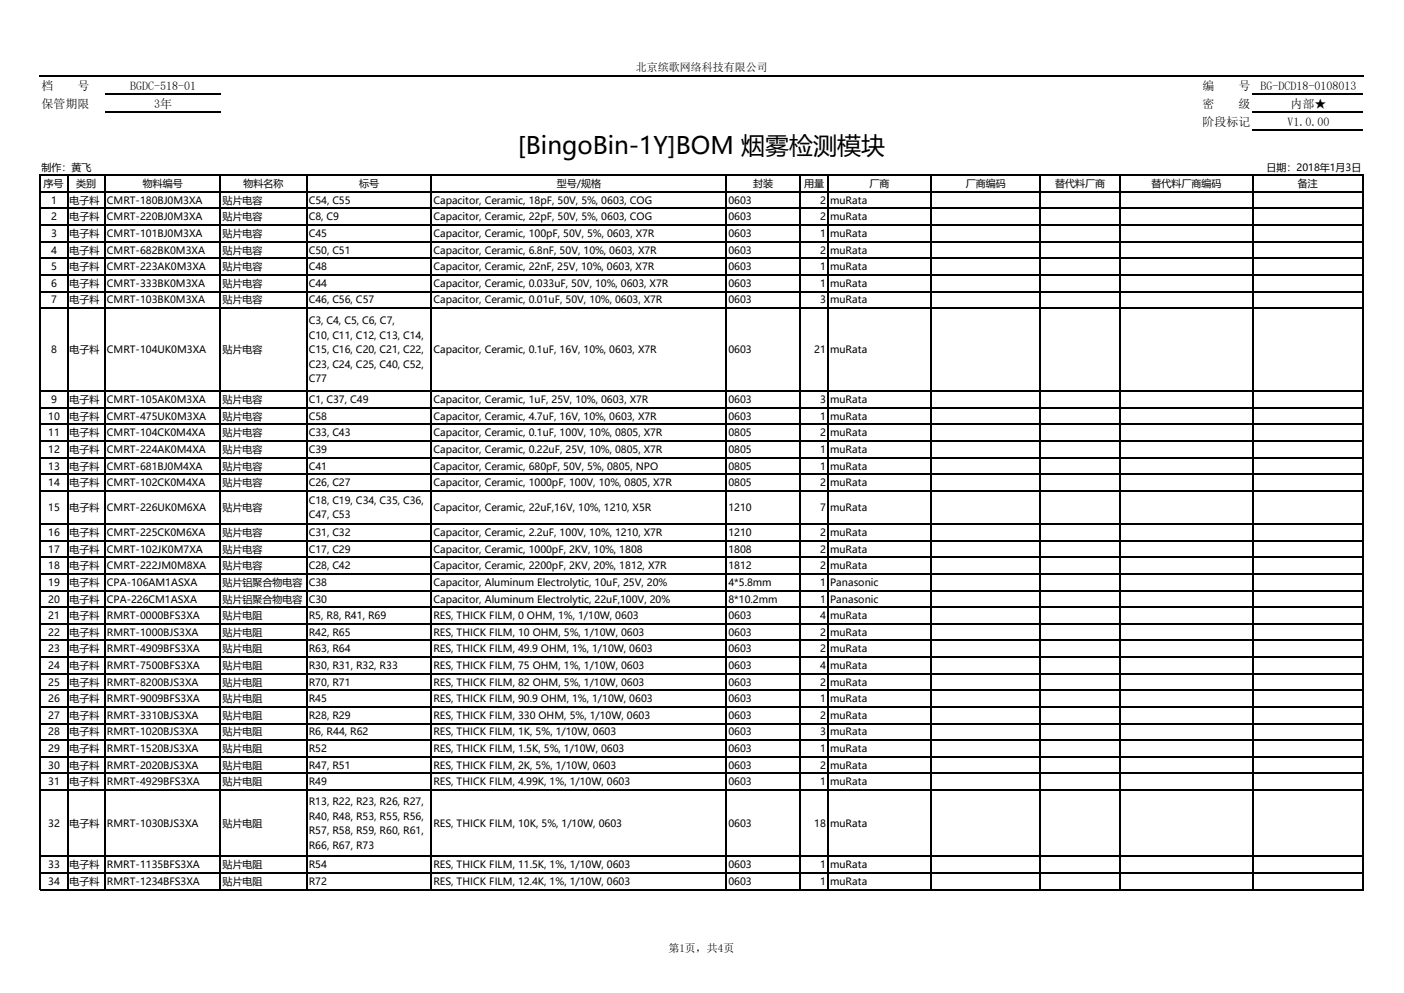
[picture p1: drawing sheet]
<svg xmlns="http://www.w3.org/2000/svg" width="297mm" height="210mm" viewBox="0 0 297 210" stroke-linecap="round" stroke-linejoin="round" font-family="sans-serif">
<defs><g id="words">
<text font-size="5.1" x="109.6" y="32.6">[BingoBin-1Y]BOM 烟雾检测模块</text>
<g font-size="2.5">
<text x="8.8" y="19">档</text>
<text x="8.8" y="22.8">保管期限</text>
<text x="16.4" y="19">号</text>
<text x="27.5" y="19.1">BGDC-518-01</text>
<text x="32.6" y="22.9">3年</text>
<text x="254.4" y="19.1">编</text>
<text x="254.4" y="22.9">密</text>
<text x="262" y="19.1">号</text>
<text x="262" y="22.9">级</text>
<text x="266.6" y="19.1">BG-DCD18-0108013</text>
<text x="273" y="22.9">内部★</text>
<text x="254.4" y="26.7">阶段标记</text>
<text x="272.3" y="26.7">V1.0.00</text>
</g>
<g font-size="2.3">
<text x="134.5" y="15">北京缤歌网络科技有限公司</text>
<text x="141.4" y="201.3">第1页，共4页</text>
</g>
<g font-size="2.1">
<text x="8.8" y="36.2">制作：黄飞</text>
<text x="9.2" y="39.6">序号</text>
<text x="16.1" y="39.6">类别</text>
<text x="30.2" y="39.6">物料编号</text>
<text x="51.5" y="39.6">物料名称</text>
<text x="75.9" y="39.6">标号</text>
<text x="117.8" y="39.6">型号/规格</text>
<text x="159.3" y="39.6">封装</text>
<text x="170.1" y="39.6">用量</text>
<text x="183.9" y="39.6">厂商</text>
<text x="204.3" y="39.6">厂商编码</text>
<text x="223.2" y="39.6">替代料厂商</text>
<text x="243.6" y="39.6">替代料厂商编码</text>
<text x="267.9" y="36.2">日期：2018年1月3日</text>
<text x="274.6" y="39.6">备注</text>
<text x="10.8" y="43.1">1</text>
<text x="10.8" y="46.6">2</text>
<text x="14.7" y="43.1">电子料</text>
<text x="14.7" y="46.6">电子料</text>
<text x="22.6" y="43.1">CMRT-180BJ0M3XA</text>
<text x="22.6" y="46.6">CMRT-220BJ0M3XA</text>
<text x="47.1" y="43.1">贴片电容</text>
<text x="47.1" y="46.6">贴片电容</text>
<text x="65.3" y="43.1">C54, C55</text>
<text x="65.3" y="46.6">C8, C9</text>
<text x="91.7" y="43.1">Capacitor, Ceramic, 18pF, 50V, 5%, 0603, COG</text>
<text x="91.7" y="46.6">Capacitor, Ceramic, 22pF, 50V, 5%, 0603, COG</text>
<text x="154.1" y="43.1">0603</text>
<text x="154.1" y="46.6">0603</text>
<text x="173.5" y="43.1">2</text>
<text x="173.5" y="46.6">2</text>
<text x="175.6" y="43.1">muRata</text>
<text x="175.6" y="46.6">muRata</text>
<text x="10.8" y="50.1">3</text>
<text x="10.8" y="53.6">4</text>
<text x="14.7" y="50.1">电子料</text>
<text x="14.7" y="53.6">电子料</text>
<text x="22.6" y="50.1">CMRT-101BJ0M3XA</text>
<text x="22.6" y="53.6">CMRT-682BK0M3XA</text>
<text x="47.1" y="50.1">贴片电容</text>
<text x="47.1" y="53.6">贴片电容</text>
<text x="65.3" y="50.1">C45</text>
<text x="65.3" y="53.6">C50, C51</text>
<text x="91.7" y="50.1">Capacitor, Ceramic, 100pF, 50V, 5%, 0603, X7R</text>
<text x="91.7" y="53.6">Capacitor, Ceramic, 6.8nF, 50V, 10%, 0603, X7R</text>
<text x="154.1" y="50.1">0603</text>
<text x="154.1" y="53.6">0603</text>
<text x="173.5" y="50.1">1</text>
<text x="173.5" y="53.6">2</text>
<text x="175.6" y="50.1">muRata</text>
<text x="175.6" y="53.6">muRata</text>
<text x="10.8" y="57.1">5</text>
<text x="14.7" y="57.1">电子料</text>
<text x="22.6" y="57.1">CMRT-223AK0M3XA</text>
<text x="47.1" y="57.1">贴片电容</text>
<text x="65.3" y="57.1">C48</text>
<text x="91.7" y="57.1">Capacitor, Ceramic, 22nF, 25V, 10%, 0603, X7R</text>
<text x="154.1" y="57.1">0603</text>
<text x="173.5" y="57.1">1</text>
<text x="175.6" y="57.1">muRata</text>
<text x="10.8" y="60.7">6</text>
<text x="10.8" y="64.2">7</text>
<text x="14.7" y="60.7">电子料</text>
<text x="14.7" y="64.2">电子料</text>
<text x="22.6" y="60.7">CMRT-333BK0M3XA</text>
<text x="22.6" y="64.2">CMRT-103BK0M3XA</text>
<text x="47.1" y="60.7">贴片电容</text>
<text x="47.1" y="64.2">贴片电容</text>
<text x="65.3" y="60.7">C44</text>
<text x="65.3" y="64.2">C46, C56, C57</text>
<text x="91.7" y="60.7">Capacitor, Ceramic, 0.033uF, 50V, 10%, 0603, X7R</text>
<text x="91.7" y="64.2">Capacitor, Ceramic, 0.01uF, 50V, 10%, 0603, X7R</text>
<text x="154.1" y="60.7">0603</text>
<text x="154.1" y="64.2">0603</text>
<text x="173.5" y="60.7">1</text>
<text x="173.5" y="64.2">3</text>
<text x="175.6" y="60.7">muRata</text>
<text x="175.6" y="64.2">muRata</text>
<text x="65.3" y="68.6">C3, C4, C5, C6, C7,</text>
<text x="65.3" y="71.7">C10, C11, C12, C13, C14,</text>
<text x="10.8" y="74.7">8</text>
<text x="14.7" y="74.7">电子料</text>
<text x="22.6" y="74.7">CMRT-104UK0M3XA</text>
<text x="47.1" y="74.7">贴片电容</text>
<text x="65.3" y="74.7">C15, C16, C20, C21, C22,</text>
<text x="65.3" y="77.8">C23, C24, C25, C40, C52,</text>
<text x="91.7" y="74.7">Capacitor, Ceramic, 0.1uF, 16V, 10%, 0603, X7R</text>
<text x="154.1" y="74.7">0603</text>
<text x="172.3" y="74.7">21</text>
<text x="175.6" y="74.7">muRata</text>
<text x="65.3" y="80.8">C77</text>
<text x="10.2" y="88.8">10</text>
<text x="10.8" y="85.3">9</text>
<text x="14.7" y="85.3">电子料</text>
<text x="14.7" y="88.8">电子料</text>
<text x="22.6" y="85.3">CMRT-105AK0M3XA</text>
<text x="22.6" y="88.8">CMRT-475UK0M3XA</text>
<text x="47.1" y="85.3">贴片电容</text>
<text x="47.1" y="88.8">贴片电容</text>
<text x="65.3" y="85.3">C1, C37, C49</text>
<text x="65.3" y="88.8">C58</text>
<text x="91.7" y="85.3">Capacitor, Ceramic, 1uF, 25V, 10%, 0603, X7R</text>
<text x="91.7" y="88.8">Capacitor, Ceramic, 4.7uF, 16V, 10%, 0603, X7R</text>
<text x="154.1" y="85.3">0603</text>
<text x="154.1" y="88.8">0603</text>
<text x="173.5" y="85.3">3</text>
<text x="173.5" y="88.8">1</text>
<text x="175.6" y="85.3">muRata</text>
<text x="175.6" y="88.8">muRata</text>
<text x="10.2" y="92.3">11</text>
<text x="10.2" y="95.8">12</text>
<text x="14.7" y="92.3">电子料</text>
<text x="14.7" y="95.8">电子料</text>
<text x="22.6" y="92.3">CMRT-104CK0M4XA</text>
<text x="22.6" y="95.8">CMRT-224AK0M4XA</text>
<text x="47.1" y="92.3">贴片电容</text>
<text x="47.1" y="95.8">贴片电容</text>
<text x="65.3" y="92.3">C33, C43</text>
<text x="65.3" y="95.8">C39</text>
<text x="91.7" y="92.3">Capacitor, Ceramic, 0.1uF, 100V, 10%, 0805, X7R</text>
<text x="91.7" y="95.8">Capacitor, Ceramic, 0.22uF, 25V, 10%, 0805, X7R</text>
<text x="154.1" y="92.3">0805</text>
<text x="154.1" y="95.8">0805</text>
<text x="173.5" y="92.3">2</text>
<text x="173.5" y="95.8">1</text>
<text x="175.6" y="92.3">muRata</text>
<text x="175.6" y="95.8">muRata</text>
<text x="10.2" y="99.3">13</text>
<text x="14.7" y="99.3">电子料</text>
<text x="22.6" y="99.3">CMRT-681BJ0M4XA</text>
<text x="47.1" y="99.3">贴片电容</text>
<text x="65.3" y="99.3">C41</text>
<text x="91.7" y="99.3">Capacitor, Ceramic, 680pF, 50V, 5%, 0805, NPO</text>
<text x="154.1" y="99.3">0805</text>
<text x="173.5" y="99.3">1</text>
<text x="175.6" y="99.3">muRata</text>
<text x="10.2" y="102.8">14</text>
<text x="14.7" y="102.8">电子料</text>
<text x="22.6" y="102.8">CMRT-102CK0M4XA</text>
<text x="47.1" y="102.8">贴片电容</text>
<text x="65.3" y="102.8">C26, C27</text>
<text x="65.3" y="106.6">C18, C19, C34, C35, C36,</text>
<text x="91.7" y="102.8">Capacitor, Ceramic, 1000pF, 100V, 10%, 0805, X7R</text>
<text x="154.1" y="102.8">0805</text>
<text x="173.5" y="102.8">2</text>
<text x="175.6" y="102.8">muRata</text>
<text x="10.2" y="108.1">15</text>
<text x="10.2" y="113.4">16</text>
<text x="14.7" y="108.1">电子料</text>
<text x="14.7" y="113.4">电子料</text>
<text x="22.6" y="108.1">CMRT-226UK0M6XA</text>
<text x="22.6" y="113.4">CMRT-225CK0M6XA</text>
<text x="47.1" y="108.1">贴片电容</text>
<text x="47.1" y="113.4">贴片电容</text>
<text x="65.3" y="109.6">C47, C53</text>
<text x="65.3" y="113.4">C31, C32</text>
<text x="91.7" y="108.1">Capacitor, Ceramic, 22uF,16V, 10%, 1210, X5R</text>
<text x="91.7" y="113.4">Capacitor, Ceramic, 2.2uF, 100V, 10%, 1210, X7R</text>
<text x="154.1" y="108.1">1210</text>
<text x="154.1" y="113.4">1210</text>
<text x="173.5" y="108.1">7</text>
<text x="173.5" y="113.4">2</text>
<text x="175.6" y="108.1">muRata</text>
<text x="175.6" y="113.4">muRata</text>
<text x="10.2" y="116.9">17</text>
<text x="14.7" y="116.9">电子料</text>
<text x="22.6" y="116.9">CMRT-102JK0M7XA</text>
<text x="47.1" y="116.9">贴片电容</text>
<text x="65.3" y="116.9">C17, C29</text>
<text x="91.7" y="116.9">Capacitor, Ceramic, 1000pF, 2KV, 10%, 1808</text>
<text x="154.1" y="116.9">1808</text>
<text x="173.5" y="116.9">2</text>
<text x="175.6" y="116.9">muRata</text>
<text x="10.2" y="120.4">18</text>
<text x="10.2" y="123.9">19</text>
<text x="14.7" y="120.4">电子料</text>
<text x="14.7" y="123.9">电子料</text>
<text x="22.6" y="120.4">CMRT-222JM0M8XA</text>
<text x="22.6" y="123.9">CPA-106AM1ASXA</text>
<text x="47.1" y="120.4">贴片电容</text>
<text x="47.1" y="123.9">贴片铝聚合物电容</text>
<text x="65.3" y="120.4">C28, C42</text>
<text x="65.3" y="123.9">C38</text>
<text x="91.7" y="120.4">Capacitor, Ceramic, 2200pF, 2KV, 20%, 1812, X7R</text>
<text x="91.7" y="123.9">Capacitor, Aluminum Electrolytic, 10uF, 25V, 20%</text>
<text x="154.1" y="120.4">1812</text>
<text x="154.1" y="123.9">4*5.8mm</text>
<text x="173.5" y="120.4">2</text>
<text x="173.5" y="123.9">1</text>
<text x="175.6" y="120.4">muRata</text>
<text x="175.6" y="123.9">Panasonic</text>
<text x="10.2" y="127.4">20</text>
<text x="10.2" y="130.9">21</text>
<text x="14.7" y="127.4">电子料</text>
<text x="14.7" y="130.9">电子料</text>
<text x="22.6" y="127.4">CPA-226CM1ASXA</text>
<text x="22.6" y="130.9">RMRT-0000BFS3XA</text>
<text x="47.1" y="127.4">贴片铝聚合物电容</text>
<text x="47.1" y="130.9">贴片电阻</text>
<text x="65.3" y="127.4">C30</text>
<text x="65.3" y="130.9">R5, R8, R41, R69</text>
<text x="91.7" y="127.4">Capacitor, Aluminum Electrolytic, 22uF,100V, 20%</text>
<text x="91.7" y="130.9">RES, THICK FILM, 0 OHM, 1%, 1/10W, 0603</text>
<text x="154.1" y="127.4">8*10.2mm</text>
<text x="154.1" y="130.9">0603</text>
<text x="173.5" y="127.4">1</text>
<text x="173.5" y="130.9">4</text>
<text x="175.6" y="127.4">Panasonic</text>
<text x="175.6" y="130.9">muRata</text>
<text x="10.2" y="134.4">22</text>
<text x="10.2" y="138">23</text>
<text x="14.7" y="134.4">电子料</text>
<text x="14.7" y="138">电子料</text>
<text x="22.6" y="134.4">RMRT-1000BJS3XA</text>
<text x="22.6" y="138">RMRT-4909BFS3XA</text>
<text x="47.1" y="134.4">贴片电阻</text>
<text x="47.1" y="138">贴片电阻</text>
<text x="65.3" y="134.4">R42, R65</text>
<text x="65.3" y="138">R63, R64</text>
<text x="91.7" y="134.4">RES, THICK FILM, 10 OHM, 5%, 1/10W, 0603</text>
<text x="91.7" y="138">RES, THICK FILM, 49.9 OHM, 1%, 1/10W, 0603</text>
<text x="154.1" y="134.4">0603</text>
<text x="154.1" y="138">0603</text>
<text x="173.5" y="134.4">2</text>
<text x="173.5" y="138">2</text>
<text x="175.6" y="134.4">muRata</text>
<text x="175.6" y="138">muRata</text>
<text x="10.2" y="141.5">24</text>
<text x="14.7" y="141.5">电子料</text>
<text x="22.6" y="141.5">RMRT-7500BFS3XA</text>
<text x="47.1" y="141.5">贴片电阻</text>
<text x="65.3" y="141.5">R30, R31, R32, R33</text>
<text x="91.7" y="141.5">RES, THICK FILM, 75 OHM, 1%, 1/10W, 0603</text>
<text x="154.1" y="141.5">0603</text>
<text x="173.5" y="141.5">4</text>
<text x="175.6" y="141.5">muRata</text>
<text x="10.2" y="145">25</text>
<text x="10.2" y="148.5">26</text>
<text x="14.7" y="145">电子料</text>
<text x="14.7" y="148.5">电子料</text>
<text x="22.6" y="145">RMRT-8200BJS3XA</text>
<text x="22.6" y="148.5">RMRT-9009BFS3XA</text>
<text x="47.1" y="145">贴片电阻</text>
<text x="47.1" y="148.5">贴片电阻</text>
<text x="65.3" y="145">R70, R71</text>
<text x="65.3" y="148.5">R45</text>
<text x="91.7" y="145">RES, THICK FILM, 82 OHM, 5%, 1/10W, 0603</text>
<text x="91.7" y="148.5">RES, THICK FILM, 90.9 OHM, 1%, 1/10W, 0603</text>
<text x="154.1" y="145">0603</text>
<text x="154.1" y="148.5">0603</text>
<text x="173.5" y="145">2</text>
<text x="173.5" y="148.5">1</text>
<text x="175.6" y="145">muRata</text>
<text x="175.6" y="148.5">muRata</text>
<text x="10.2" y="152">27</text>
<text x="10.2" y="155.5">28</text>
<text x="14.7" y="152">电子料</text>
<text x="14.7" y="155.5">电子料</text>
<text x="22.6" y="152">RMRT-3310BJS3XA</text>
<text x="22.6" y="155.5">RMRT-1020BJS3XA</text>
<text x="47.1" y="152">贴片电阻</text>
<text x="47.1" y="155.5">贴片电阻</text>
<text x="65.3" y="152">R28, R29</text>
<text x="65.3" y="155.5">R6, R44, R62</text>
<text x="91.7" y="152">RES, THICK FILM, 330 OHM, 5%, 1/10W, 0603</text>
<text x="91.7" y="155.5">RES, THICK FILM, 1K, 5%, 1/10W, 0603</text>
<text x="154.1" y="152">0603</text>
<text x="154.1" y="155.5">0603</text>
<text x="173.5" y="152">2</text>
<text x="173.5" y="155.5">3</text>
<text x="175.6" y="152">muRata</text>
<text x="175.6" y="155.5">muRata</text>
<text x="10.2" y="159">29</text>
<text x="14.7" y="159">电子料</text>
<text x="22.6" y="159">RMRT-1520BJS3XA</text>
<text x="47.1" y="159">贴片电阻</text>
<text x="65.3" y="159">R52</text>
<text x="91.7" y="159">RES, THICK FILM, 1.5K, 5%, 1/10W, 0603</text>
<text x="154.1" y="159">0603</text>
<text x="173.5" y="159">1</text>
<text x="175.6" y="159">muRata</text>
<text x="10.2" y="162.6">30</text>
<text x="10.2" y="166.1">31</text>
<text x="14.7" y="162.6">电子料</text>
<text x="14.7" y="166.1">电子料</text>
<text x="22.6" y="162.6">RMRT-2020BJS3XA</text>
<text x="22.6" y="166.1">RMRT-4929BFS3XA</text>
<text x="47.1" y="162.6">贴片电阻</text>
<text x="47.1" y="166.1">贴片电阻</text>
<text x="65.3" y="162.6">R47, R51</text>
<text x="65.3" y="166.1">R49</text>
<text x="91.7" y="162.6">RES, THICK FILM, 2K, 5%, 1/10W, 0603</text>
<text x="91.7" y="166.1">RES, THICK FILM, 4.99K, 1%, 1/10W, 0603</text>
<text x="154.1" y="162.6">0603</text>
<text x="154.1" y="166.1">0603</text>
<text x="173.5" y="162.6">2</text>
<text x="173.5" y="166.1">1</text>
<text x="175.6" y="162.6">muRata</text>
<text x="175.6" y="166.1">muRata</text>
<text x="65.3" y="170.3">R13, R22, R23, R26, R27,</text>
<text x="65.3" y="173.4">R40, R48, R53, R55, R56,</text>
<text x="10.2" y="174.9">32</text>
<text x="14.7" y="174.9">电子料</text>
<text x="22.6" y="174.9">RMRT-1030BJS3XA</text>
<text x="47.1" y="174.9">贴片电阻</text>
<text x="65.3" y="176.4">R57, R58, R59, R60, R61,</text>
<text x="65.3" y="179.5">R66, R67, R73</text>
<text x="91.7" y="174.9">RES, THICK FILM, 10K, 5%, 1/10W, 0603</text>
<text x="154.1" y="174.9">0603</text>
<text x="172.3" y="174.9">18</text>
<text x="175.6" y="174.9">muRata</text>
<text x="10.2" y="183.6">33</text>
<text x="14.7" y="183.6">电子料</text>
<text x="22.6" y="183.6">RMRT-1135BFS3XA</text>
<text x="47.1" y="183.6">贴片电阻</text>
<text x="65.3" y="183.6">R54</text>
<text x="91.7" y="183.6">RES, THICK FILM, 11.5K, 1%, 1/10W, 0603</text>
<text x="154.1" y="183.6">0603</text>
<text x="173.5" y="183.6">1</text>
<text x="175.6" y="183.6">muRata</text>
<text x="10.2" y="187.2">34</text>
<text x="14.7" y="187.2">电子料</text>
<text x="22.6" y="187.2">RMRT-1234BFS3XA</text>
<text x="47.1" y="187.2">贴片电阻</text>
<text x="65.3" y="187.2">R72</text>
<text x="91.7" y="187.2">RES, THICK FILM, 12.4K, 1%, 1/10W, 0603</text>
<text x="154.1" y="187.2">0603</text>
<text x="173.5" y="187.2">1</text>
<text x="175.6" y="187.2">muRata</text>
</g>
</g></defs>
<g fill="none" stroke="#000" stroke-width=".21">
<path d="M8.3 16.1h280.1M22.1 19.9h24.6M265 19.9h23.4M8.4 37v151.3M8.5 37.1h280M14.3 37.2v151.1M22.1 23.7h24.6M22.2 37.2v151.1M46.6 37.2v151.1M64.9 37.2v151.1M91.2 37.2v151.1M153.6 37.2v151.1"/>
<path d="M169.2 37.2v151.1M175.2 37.2v151.1M197 37.2v151.1M220.1 37.2v151.1M237 37.2v151.1M265 23.7h23.4M265 27.5h23.4M265 37.2v151.1M288.4 37.2v151.1M8.5 40.6h280M8.5 44.1h280M8.5 47.6h280"/>
<path d="M8.5 51.1h280M8.5 54.6h280M8.5 58.1h280M8.5 61.7h280M8.5 65.2h280M8.5 82.7h280M8.5 86.3h280M8.5 89.8h280M8.5 93.3h280M8.5 96.8h280M8.5 100.3h280M8.5 103.8h280"/>
<path d="M8.5 110.8h280M8.5 114.4h280M8.5 117.9h280M8.5 121.4h280M8.5 124.9h280M8.5 128.4h280M8.5 131.9h280M8.5 135.4h280M8.5 139h280M8.5 142.5h280M8.5 146h280M8.5 149.5h280"/>
<path d="M8.5 153h280M8.5 156.5h280M8.5 160h280M8.5 163.6h280M8.5 167.1h280M8.5 181.1h280M8.5 184.6h280M8.5 188.2h280"/>
</g>
<use href="#words"/>
</svg>
